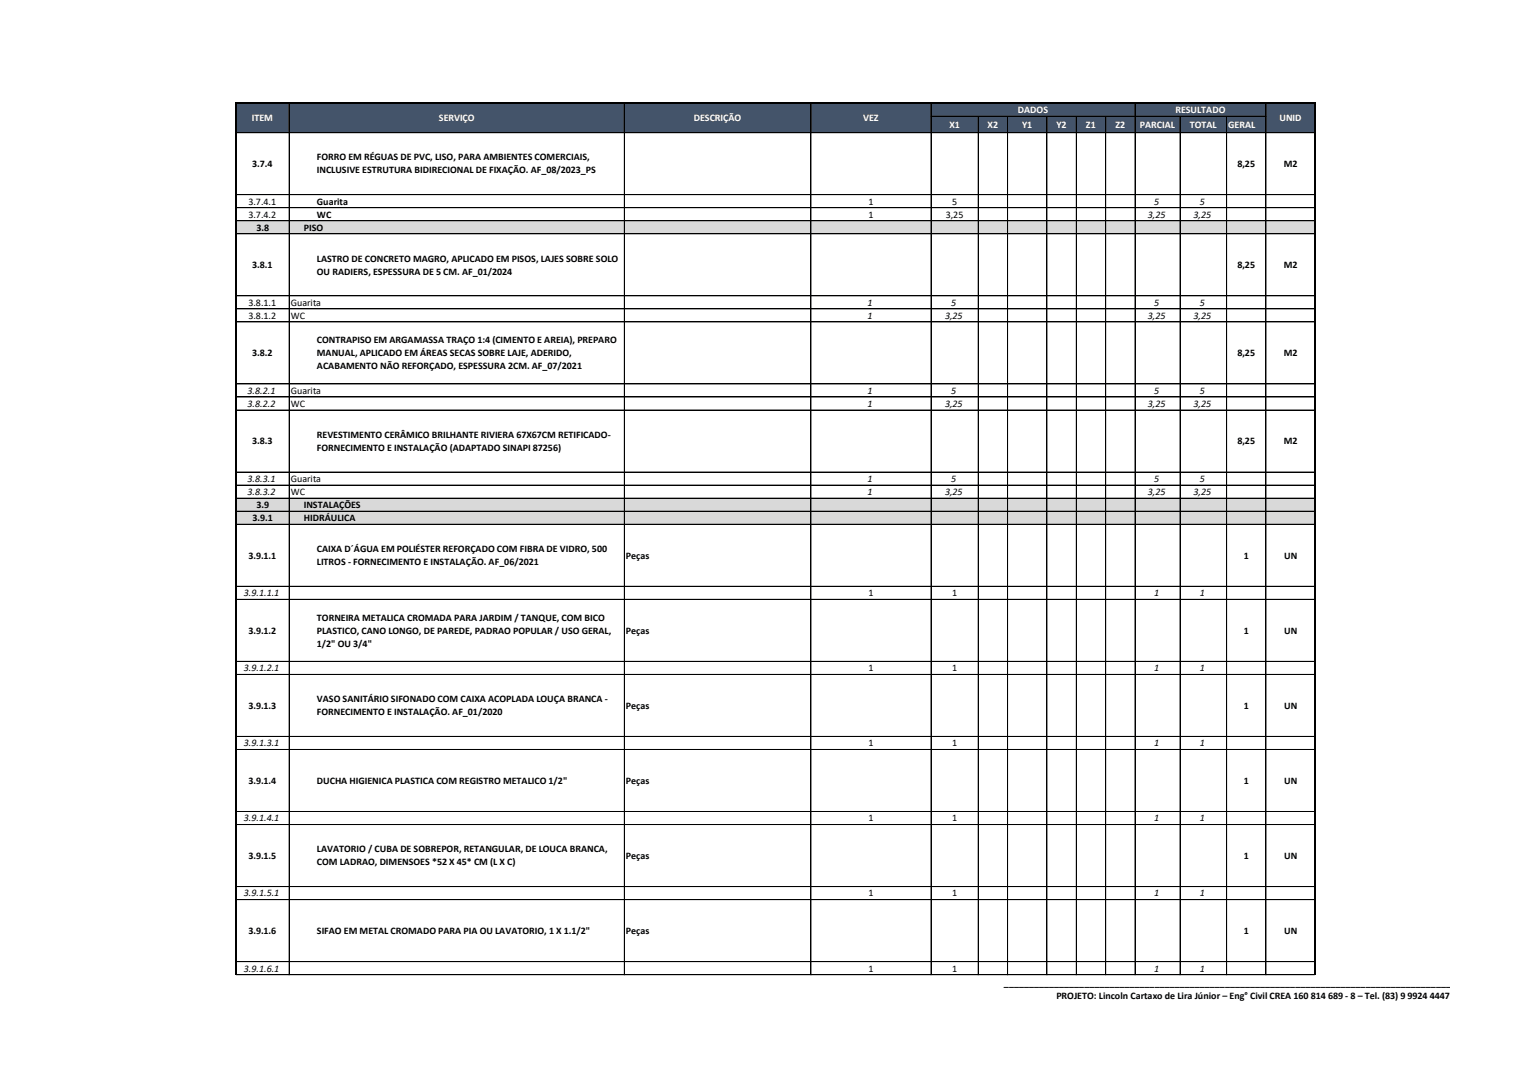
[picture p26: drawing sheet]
<svg xmlns="http://www.w3.org/2000/svg" width="594mm" height="420mm" viewBox="0 0 594 420" stroke-linecap="round" stroke-linejoin="round" font-family="sans-serif">
<defs><g id="words">
<g font-size="3.9" fill="#fff">
<text x="98.1" y="47">ITEM</text>
<text x="170.9" y="47">SERVIÇO</text>
<text x="270.1" y="47">DESCRIÇÃO</text>
<text x="336.1" y="47">VEZ</text>
<text x="396.3" y="43.9">DADOS</text>
<text x="457.6" y="43.9">RESULTADO</text>
<text x="498.2" y="47">UNID</text>
<text x="369.6" y="49.7">X1</text>
<text x="384.5" y="49.7">X2</text>
<text x="397.9" y="49.7">Y1</text>
<text x="411.3" y="49.7">Y2</text>
<text x="422.8" y="49.7">Z1</text>
<text x="434.2" y="49.7">Z2</text>
<text x="443.8" y="49.7">PARCIAL</text>
<text x="463.2" y="49.7">TOTAL</text>
<text x="478.2" y="49.7">GERAL</text>
</g>
<g font-size="3.9">
<text x="98.2" y="65">3.7.4</text>
<text x="123.4" y="62.4">FORRO EM RÉGUAS DE PVC, LISO, PARA AMBIENTES COMERCIAIS,</text>
<text x="481.7" y="65">8,25</text>
<text x="499.8" y="65">M2</text>
<text x="123.4" y="67.5">INCLUSIVE ESTRUTURA BIDIRECIONAL DE FIXAÇÃO. AF_08/2023_PS</text>
<text x="96.7" y="79.6">3.7.4.1</text>
<text x="123.4" y="79.6">Guarita</text>
<text x="338.1" y="79.6">1</text>
<text x="370.6" y="79.6">5</text>
<text x="449.3" y="79.6">5</text>
<text x="467.2" y="79.6">5</text>
<text x="96.7" y="84.7">3.7.4.2</text>
<text x="99.8" y="89.8">3.8</text>
<text x="118.3" y="89.8">PISO</text>
<text x="123.4" y="84.7">WC</text>
<text x="338.1" y="84.7">1</text>
<text x="368.3" y="84.7">3,25</text>
<text x="446.9" y="84.7">3,25</text>
<text x="464.7" y="84.7">3,25</text>
<text x="123.4" y="101.8">LASTRO DE CONCRETO MAGRO, APLICADO EM PISOS, LAJES SOBRE SOLO</text>
<text x="98.2" y="104.3">3.8.1</text>
<text x="123.4" y="106.9">OU RADIERS, ESPESSURA DE 5 CM. AF_01/2024</text>
<text x="481.7" y="104.3">8,25</text>
<text x="499.8" y="104.3">M2</text>
<text x="96.7" y="119">3.8.1.1</text>
<text x="113.2" y="119">Guarita</text>
<text x="337.8" y="119">1</text>
<text x="370.3" y="119">5</text>
<text x="449.3" y="119">5</text>
<text x="467.2" y="119">5</text>
<text x="96.7" y="124.1">3.8.1.2</text>
<text x="113.2" y="124.1">WC</text>
<text x="337.8" y="124.1">1</text>
<text x="367.9" y="124.1">3,25</text>
<text x="446.9" y="124.1">3,25</text>
<text x="464.7" y="124.1">3,25</text>
<text x="123.4" y="133.5">CONTRAPISO EM ARGAMASSA TRAÇO 1:4 (CIMENTO E AREIA), PREPARO</text>
<text x="98.2" y="138.6">3.8.2</text>
<text x="123.4" y="138.6">MANUAL, APLICADO EM ÁREAS SECAS SOBRE LAJE, ADERIDO,</text>
<text x="123.4" y="143.7">ACABAMENTO NÃO REFORÇADO, ESPESSURA 2CM. AF_07/2021</text>
<text x="481.7" y="138.6">8,25</text>
<text x="499.8" y="138.6">M2</text>
<text x="96.4" y="153.3">3.8.2.1</text>
<text x="113.2" y="153.3">Guarita</text>
<text x="337.8" y="153.3">1</text>
<text x="370.3" y="153.3">5</text>
<text x="449.3" y="153.3">5</text>
<text x="467.2" y="153.3">5</text>
<text x="96.4" y="158.4">3.8.2.2</text>
<text x="113.2" y="158.4">WC</text>
<text x="337.8" y="158.4">1</text>
<text x="367.9" y="158.4">3,25</text>
<text x="446.9" y="158.4">3,25</text>
<text x="464.7" y="158.4">3,25</text>
<text x="98.2" y="172.9">3.8.3</text>
<text x="123.4" y="170.4">REVESTIMENTO CERÂMICO BRILHANTE RIVIERA 67X67CM RETIFICADO-</text>
<text x="481.7" y="172.9">8,25</text>
<text x="499.8" y="172.9">M2</text>
<text x="123.4" y="175.5">FORNECIMENTO E INSTALAÇÃO (ADAPTADO SINAPI 87256)</text>
<text x="96.4" y="187.6">3.8.3.1</text>
<text x="113.2" y="187.6">Guarita</text>
<text x="337.8" y="187.6">1</text>
<text x="370.3" y="187.6">5</text>
<text x="449.3" y="187.6">5</text>
<text x="467.2" y="187.6">5</text>
<text x="96.4" y="192.7">3.8.3.2</text>
<text x="99.8" y="197.7">3.9</text>
<text x="113.2" y="192.7">WC</text>
<text x="118.3" y="197.7">INSTALAÇÕES</text>
<text x="337.8" y="192.7">1</text>
<text x="367.9" y="192.7">3,25</text>
<text x="446.9" y="192.7">3,25</text>
<text x="464.7" y="192.7">3,25</text>
<text x="98.3" y="202.8">3.9.1</text>
<text x="118.3" y="202.8">HIDRÁULICA</text>
<text x="123.4" y="214.8">CAIXA D´ÁGUA EM POLIÉSTER REFORÇADO COM FIBRA DE VIDRO, 500</text>
<text x="96.7" y="217.4">3.9.1.1</text>
<text x="123.4" y="219.9">LITROS - FORNECIMENTO E INSTALAÇÃO. AF_06/2021</text>
<text x="243.7" y="217.4">Peças</text>
<text x="484.2" y="217.4">1</text>
<text x="499.9" y="217.4">UN</text>
<text x="94.9" y="232">3.9.1.1.1</text>
<text x="338.1" y="232">1</text>
<text x="370.6" y="232">1</text>
<text x="449.3" y="232">1</text>
<text x="467.2" y="232">1</text>
<text x="123.4" y="241.5">TORNEIRA METALICA CROMADA PARA JARDIM / TANQUE, COM BICO</text>
<text x="96.7" y="246.6">3.9.1.2</text>
<text x="123.4" y="246.6">PLASTICO, CANO LONGO, DE PAREDE, PADRAO POPULAR / USO GERAL,</text>
<text x="123.4" y="251.7">1/2&quot; OU 3/4&quot;</text>
<text x="243.7" y="246.6">Peças</text>
<text x="484.2" y="246.6">1</text>
<text x="499.9" y="246.6">UN</text>
<text x="94.9" y="261.3">3.9.1.2.1</text>
<text x="338.1" y="261.3">1</text>
<text x="370.6" y="261.3">1</text>
<text x="449.3" y="261.3">1</text>
<text x="467.2" y="261.3">1</text>
<text x="96.7" y="275.8">3.9.1.3</text>
<text x="123.4" y="273.3">VASO SANITÁRIO SIFONADO COM CAIXA ACOPLADA LOUÇA BRANCA -</text>
<text x="243.7" y="275.8">Peças</text>
<text x="484.2" y="275.8">1</text>
<text x="499.9" y="275.8">UN</text>
<text x="123.4" y="278.4">FORNECIMENTO E INSTALAÇÃO. AF_01/2020</text>
<text x="94.9" y="290.5">3.9.1.3.1</text>
<text x="338.1" y="290.5">1</text>
<text x="370.6" y="290.5">1</text>
<text x="449.3" y="290.5">1</text>
<text x="467.2" y="290.5">1</text>
<text x="96.7" y="305">3.9.1.4</text>
<text x="123.4" y="305">DUCHA HIGIENICA PLASTICA COM REGISTRO METALICO 1/2&quot;</text>
<text x="243.7" y="305">Peças</text>
<text x="484.2" y="305">1</text>
<text x="499.9" y="305">UN</text>
<text x="94.9" y="319.7">3.9.1.4.1</text>
<text x="338.1" y="319.7">1</text>
<text x="370.6" y="319.7">1</text>
<text x="449.3" y="319.7">1</text>
<text x="467.2" y="319.7">1</text>
<text x="96.7" y="334.2">3.9.1.5</text>
<text x="123.4" y="331.7">LAVATORIO / CUBA DE SOBREPOR, RETANGULAR, DE LOUCA BRANCA,</text>
<text x="243.7" y="334.2">Peças</text>
<text x="484.2" y="334.2">1</text>
<text x="499.9" y="334.2">UN</text>
<text x="123.4" y="336.8">COM LADRAO, DIMENSOES *52 X 45* CM (L X C)</text>
<text x="94.9" y="348.9">3.9.1.5.1</text>
<text x="338.1" y="348.9">1</text>
<text x="370.6" y="348.9">1</text>
<text x="449.3" y="348.9">1</text>
<text x="467.2" y="348.9">1</text>
<text x="96.7" y="363.5">3.9.1.6</text>
<text x="123.4" y="363.5">SIFAO EM METAL CROMADO PARA PIA OU LAVATORIO, 1 X 1.1/2&quot;</text>
<text x="243.7" y="363.5">Peças</text>
<text x="484.2" y="363.5">1</text>
<text x="499.9" y="363.5">UN</text>
<text x="94.9" y="378.1">3.9.1.6.1</text>
<text x="338.1" y="378.1">1</text>
<text x="370.6" y="378.1">1</text>
<text x="390.9" y="383.6">_________________________________________________________________________________________</text>
<text x="449.3" y="378.1">1</text>
<text x="467.2" y="378.1">1</text>
<text x="411.3" y="388.7">PROJETO: Lincoln Cartaxo de Lira Júnior – Eng° Civil CREA 160 814 689 - 8 – Tel. (83) 9 9924 4447</text>
</g>
</g></defs>
<path d="M91.8 40.3h420.3v11.4h-420.3z" fill-rule="evenodd" fill="#44546a"/>
<g fill="#000">
<path d="M91.4 39.8h.6v11.9h-.6z" fill-rule="evenodd"/>
<path d="M92 39.8h420.4v.7h-420.4z" fill-rule="evenodd"/>
<path d="M511.7 40.5h.7v11.2h-.7z" fill-rule="evenodd"/>
</g>
<g fill="none" stroke="#000" stroke-width=".39">
<path d="M92 51.6h419.7M112.6 40.5v11.2M243.1 40.5v11.2M315.7 40.5v11.2M362.5 40.5v11.2M362.5 45.3h130.4M380.8 45.3v6.4M392.3 45.3v6.4M407.6 45.3v6.4M419 45.3v6.4M430.5 45.3v6.4M441.9 40.5v11.2"/>
<path d="M459.4 45.3v6.4M477.5 45.3v6.4M492.9 40.5v11.2"/>
</g>
<g fill="#d9d9d9">
<path d="M91.8 85.9h420.3v5.1h-420.3z" fill-rule="evenodd"/>
<path d="M91.8 193.8h420.3v10.3h-420.3z" fill-rule="evenodd"/>
</g>
<g fill="#000">
<path d="M91.4 51.6h.6v327.8h-.6z" fill-rule="evenodd"/>
<path d="M511.7 51.6h.7v327.8h-.7z" fill-rule="evenodd"/>
</g>
<g fill="none" stroke="#000" stroke-width=".39">
<path d="M92 51.6h419.7M112.6 51.7v327.7M243.1 51.7v327.7M315.7 51.7v327.7M362.5 51.7v327.7M380.8 51.7v327.7M392.3 51.7v327.7M407.6 51.7v327.7M419 51.7v327.7M430.5 51.7v327.7M441.9 51.7v327.7M459.4 51.7v327.7"/>
<path d="M477.5 51.7v327.7M492.9 51.7v327.7M92 75.8h419.7M92 80.8h419.7M92 85.9h419.7M92 91h419.7M92 115.1h419.7M92 120.2h419.7M92 125.3h419.7M92 149.4h419.7M92 154.5h419.7M92 159.6h419.7"/>
<path d="M92 183.7h419.7M92 188.8h419.7M92 193.9h419.7M92 199h419.7M92 204h419.7M92 228.2h419.7M92 233.3h419.7M92 257.4h419.7M92 262.5h419.7M92 286.6h419.7M92 291.7h419.7M92 315.8h419.7"/>
<path d="M92 320.9h419.7M92 345.1h419.7M92 350.1h419.7M92 374.3h419.7M92 379.3h419.7"/>
</g>
<use href="#words"/>
</svg>
